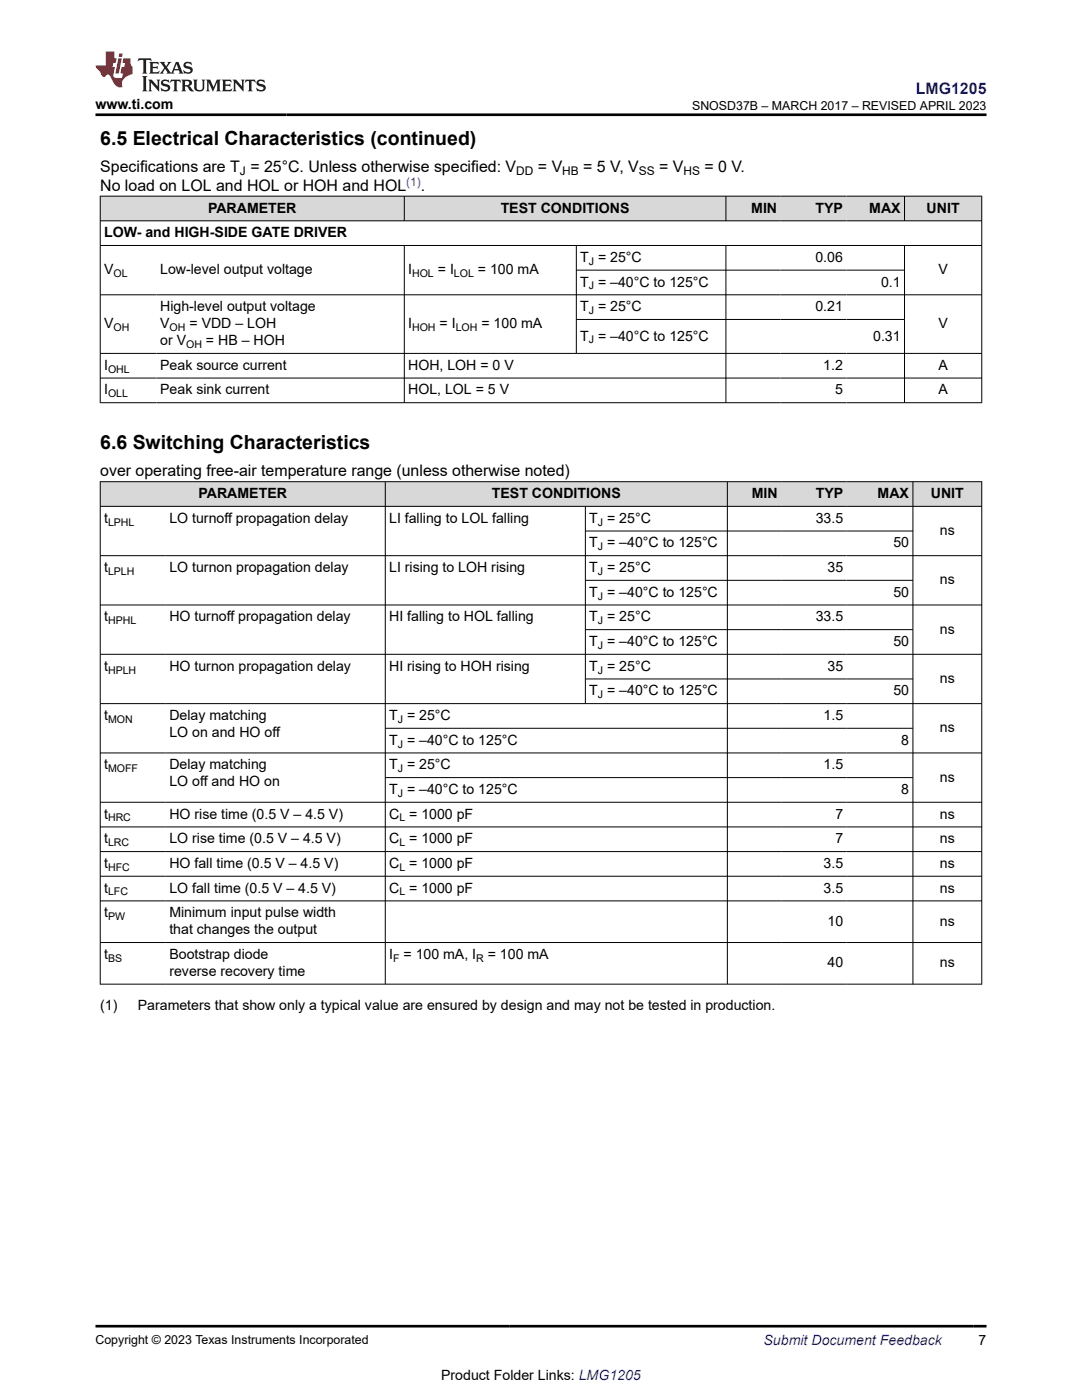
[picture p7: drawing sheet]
<svg xmlns="http://www.w3.org/2000/svg" width="216mm" height="279mm" viewBox="0 0 216 279" stroke-linecap="round" stroke-linejoin="round" font-family="sans-serif">
<defs><g id="words">
<g font-size="3.9">
<text x="20" y="28.8">6.5 Electrical Characteristics (continued)</text>
<text x="20" y="89.6">6.6 Switching Characteristics</text>
</g>
<text font-size="3.2" fill="#00f" x="182.7" y="18.7">LMG1205</text>
<g font-size="3.2">
<text x="20" y="34.3">Specifications are T = 25°C. Unless otherwise specified: V</text>
<text x="107.3" y="34.3">= V</text>
<text x="116.4" y="34.3">= 5 V, V</text>
<text x="131.5" y="34.3">= V</text>
<text x="140.6" y="34.3">= 0 V.</text>
<text x="20" y="38.1">No load on LOL and HOL or HOH and HOL</text>
<text x="84" y="38.1">.</text>
<text x="20" y="95.1">over operating free-air temperature range (unless otherwise noted)</text>
</g>
<g font-size="2.8">
<text x="19" y="21.8">www.ti.com</text>
<text x="20.8" y="47.3">LOW- and HIGH-SIDE GATE DRIVER</text>
<text x="41.5" y="42.4">PARAMETER</text>
<text x="99.9" y="42.4">TEST CONDITIONS</text>
<text x="149.9" y="42.4">MIN</text>
<text x="162.7" y="42.4">TYP</text>
<text x="173.4" y="42.4">MAX</text>
<text x="184.9" y="42.4">UNIT</text>
<text x="115.8" y="52.3">T = 25°C</text>
<text x="162.7" y="52.3">0.06</text>
<text x="20.8" y="54.7">V</text>
<text x="32" y="54.7">Low-level output voltage</text>
<text x="81.4" y="54.7">I</text>
<text x="87.4" y="54.7">= I</text>
<text x="95.4" y="54.7">= 100 mA</text>
<text x="115.8" y="57.2">T = –40°C to 125°C</text>
<text x="175.8" y="57.2">0.1</text>
<text x="187.3" y="54.7">V</text>
<text x="20.8" y="65.5">V</text>
<text x="32" y="62.1">High-level output voltage</text>
<text x="32" y="65.5">V</text>
<text x="37.8" y="65.5">= VDD – LOH</text>
<text x="81.4" y="65.5">I</text>
<text x="87.7" y="65.5">= I</text>
<text x="96.1" y="65.5">= 100 mA</text>
<text x="115.8" y="62.1">T = 25°C</text>
<text x="162.7" y="62.1">0.21</text>
<text x="187.3" y="65.5">V</text>
<text x="32" y="68.9">or V</text>
<text x="41.1" y="68.9">= HB – HOH</text>
<text x="115.8" y="68">T = –40°C to 125°C</text>
<text x="174.2" y="68">0.31</text>
<text x="20.8" y="73.8">I</text>
<text x="32" y="73.8">Peak source current</text>
<text x="81.4" y="73.8">HOH, LOH = 0 V</text>
<text x="164.3" y="73.8">1.2</text>
<text x="187.3" y="73.8">A</text>
<text x="20.8" y="78.7">I</text>
<text x="32" y="78.7">Peak sink current</text>
<text x="81.4" y="78.7">HOL, LOL = 5 V</text>
<text x="166.6" y="78.7">5</text>
<text x="187.3" y="78.7">A</text>
<text x="39.6" y="99.4">PARAMETER</text>
<text x="98.2" y="99.4">TEST CONDITIONS</text>
<text x="150" y="99.4">MIN</text>
<text x="162.8" y="99.4">TYP</text>
<text x="175.1" y="99.4">MAX</text>
<text x="185.7" y="99.4">UNIT</text>
<text x="20.8" y="104.3">t</text>
<text x="33.8" y="104.3">LO turnoff propagation delay</text>
<text x="77.6" y="104.3">LI falling to LOL falling</text>
<text x="117.6" y="104.3">T = 25°C</text>
<text x="162.8" y="104.3">33.5</text>
<text x="187.5" y="106.8">ns</text>
<text x="117.6" y="109.2">T = –40°C to 125°C</text>
<text x="178.3" y="109.2">50</text>
<text x="20.8" y="114.2">t</text>
<text x="33.8" y="114.2">LO turnon propagation delay</text>
<text x="77.6" y="114.2">LI rising to LOH rising</text>
<text x="117.6" y="114.2">T = 25°C</text>
<text x="117.6" y="119.1">T = –40°C to 125°C</text>
<text x="165.1" y="114.2">35</text>
<text x="178.3" y="119.1">50</text>
<text x="187.5" y="116.6">ns</text>
<text x="20.8" y="124">t</text>
<text x="33.8" y="124">HO turnoff propagation delay</text>
<text x="77.6" y="124">HI falling to HOL falling</text>
<text x="117.6" y="124">T = 25°C</text>
<text x="162.8" y="124">33.5</text>
<text x="117.6" y="128.9">T = –40°C to 125°C</text>
<text x="178.3" y="128.9">50</text>
<text x="187.5" y="126.5">ns</text>
<text x="20.8" y="133.9">t</text>
<text x="33.8" y="133.9">HO turnon propagation delay</text>
<text x="77.6" y="133.9">HI rising to HOH rising</text>
<text x="117.6" y="133.9">T = 25°C</text>
<text x="165.1" y="133.9">35</text>
<text x="187.5" y="136.3">ns</text>
<text x="20.8" y="143.7">t</text>
<text x="33.8" y="143.7">Delay matching</text>
<text x="77.6" y="143.7">T = 25°C</text>
<text x="117.6" y="138.8">T = –40°C to 125°C</text>
<text x="164.3" y="143.7">1.5</text>
<text x="178.3" y="138.8">50</text>
<text x="33.8" y="147.1">LO on and HO off</text>
<text x="77.6" y="148.6">T = –40°C to 125°C</text>
<text x="179.8" y="148.6">8</text>
<text x="187.5" y="146.2">ns</text>
<text x="20.8" y="153.5">t</text>
<text x="33.8" y="153.5">Delay matching</text>
<text x="77.6" y="153.5">T = 25°C</text>
<text x="164.3" y="153.5">1.5</text>
<text x="33.8" y="156.9">LO off and HO on</text>
<text x="77.6" y="158.5">T = –40°C to 125°C</text>
<text x="179.8" y="158.5">8</text>
<text x="187.5" y="156">ns</text>
<text x="20.8" y="163.4">t</text>
<text x="33.8" y="163.4">HO rise time (0.5 V – 4.5 V)</text>
<text x="77.6" y="163.4">C = 1000 pF</text>
<text x="166.7" y="163.4">7</text>
<text x="187.5" y="163.4">ns</text>
<text x="20.8" y="168.3">t</text>
<text x="20.8" y="173.2">t</text>
<text x="33.8" y="168.3">LO rise time (0.5 V – 4.5 V)</text>
<text x="33.8" y="173.2">HO fall time (0.5 V – 4.5 V)</text>
<text x="77.6" y="168.3">C = 1000 pF</text>
<text x="77.6" y="173.2">C = 1000 pF</text>
<text x="164.3" y="173.2">3.5</text>
<text x="166.7" y="168.3">7</text>
<text x="187.5" y="168.3">ns</text>
<text x="187.5" y="173.2">ns</text>
<text x="20.8" y="178.1">t</text>
<text x="33.8" y="178.1">LO fall time (0.5 V – 4.5 V)</text>
<text x="77.6" y="178.1">C = 1000 pF</text>
<text x="164.3" y="178.1">3.5</text>
<text x="187.5" y="178.1">ns</text>
<text x="20.8" y="183.1">t</text>
<text x="33.8" y="183.1">Minimum input pulse width</text>
<text x="165.1" y="184.8">10</text>
<text x="187.5" y="184.8">ns</text>
<text x="20.8" y="191.4">t</text>
<text x="33.8" y="186.5">that changes the output</text>
<text x="33.8" y="191.4">Bootstrap diode</text>
<text x="77.6" y="191.4">I</text>
<text x="80.5" y="191.4">= 100 mA, I</text>
<text x="97.3" y="191.4">= 100 mA</text>
<text x="33.8" y="194.8">reverse recovery time</text>
<text x="165.1" y="193.1">40</text>
<text x="187.5" y="193.1">ns</text>
<text x="20" y="201.6">(1)</text>
<text x="27.5" y="201.6">Parameters that show only a typical value are ensured by design and may not be tested in production.</text>
<text x="195.3" y="268.5">7</text>
<text x="88" y="275.3">Product Folder Links: LMG1205</text>
</g>
<text font-size="2.8" fill="#00f" x="152.4" y="268.5">Submit Document Feedback</text>
<g font-size="2.5">
<text x="138.1" y="21.9">SNOSD37B – MARCH 2017 – REVISED APRIL 2023</text>
<text x="19" y="268.2">Copyright © 2023 Texas Instruments Incorporated</text>
</g>
<g font-size="2.4">
<text x="47.9" y="34.9">J</text>
<text x="103" y="34.9">DD</text>
<text x="112.2" y="34.9">HB</text>
<text x="127.5" y="34.9">SS</text>
<text x="136.4" y="34.9">HS</text>
</g>
<text font-size="2.4" fill="#00f" x="81.1" y="37">(1)</text>
<g font-size="2.1">
<text x="117.5" y="52.8">J</text>
<text x="22.6" y="55.3">OL</text>
<text x="82.2" y="55.3">HOL</text>
<text x="90.6" y="55.3">LOL</text>
<text x="117.5" y="57.8">J</text>
<text x="117.5" y="62.7">J</text>
<text x="22.6" y="66.1">OH</text>
<text x="33.8" y="66.1">OH</text>
<text x="37.1" y="69.4">OH</text>
<text x="82.2" y="66.1">HOH</text>
<text x="90.9" y="66.1">LOH</text>
<text x="117.5" y="68.5">J</text>
<text x="21.6" y="74.4">OHL</text>
<text x="21.6" y="79.3">OLL</text>
<text x="21.6" y="104.9">LPHL</text>
<text x="119.3" y="104.9">J</text>
<text x="119.3" y="109.8">J</text>
<text x="21.6" y="114.7">LPLH</text>
<text x="119.3" y="114.7">J</text>
<text x="119.3" y="119.7">J</text>
<text x="21.6" y="124.6">HPHL</text>
<text x="119.3" y="124.6">J</text>
<text x="119.3" y="129.5">J</text>
<text x="21.6" y="134.4">HPLH</text>
<text x="119.3" y="134.4">J</text>
<text x="119.3" y="139.3">J</text>
<text x="21.6" y="144.3">MON</text>
<text x="79.4" y="144.3">J</text>
<text x="79.4" y="149.2">J</text>
<text x="21.6" y="154.1">MOFF</text>
<text x="79.4" y="154.1">J</text>
<text x="79.4" y="159">J</text>
<text x="21.6" y="163.9">HRC</text>
<text x="79.7" y="163.9">L</text>
<text x="21.6" y="168.9">LRC</text>
<text x="21.6" y="173.8">HFC</text>
<text x="79.7" y="168.9">L</text>
<text x="79.7" y="173.8">L</text>
<text x="21.6" y="178.7">LFC</text>
<text x="79.7" y="178.7">L</text>
<text x="21.6" y="183.6">PW</text>
<text x="21.6" y="191.9">BS</text>
<text x="78.4" y="191.9">F</text>
<text x="95" y="191.9">R</text>
</g>
</g></defs>
<g fill="#d8d8d8">
<path d="M20 39.1h175.9v5h-175.9z" fill-rule="evenodd"/>
<path d="M20.1 39.2h60.5v4.8h-60.5z" fill-rule="evenodd"/>
<path d="M80.7 39.2h64.1v4.8h-64.1z" fill-rule="evenodd"/>
<path d="M144.9 39.2h10.9v4.8h-10.9z" fill-rule="evenodd"/>
<path d="M155.8 39.2h13.1v4.8h-13.1z" fill-rule="evenodd"/>
<path d="M168.9 39.2h11.5v4.8h-11.5z" fill-rule="evenodd"/>
<path d="M180.5 39.2h15.3v4.8h-15.3z" fill-rule="evenodd"/>
</g>
<g fill="none" stroke="#000" stroke-width=".2">
<path d="M19.9 39.1h176.1M20 39.1v41.3M80.7 39.1v5M144.8 39.1v5M180.5 39.1v5M195.9 39.1v41.3M19.9 44.1h176.1M19.9 49h176.1M19.9 58.8h176.1M80.7 49v31.4M115 49v21.6M115 53.9h65.5"/>
<path d="M144.8 49v31.4M180.5 49v31.4M19.9 70.5h176.1M19.9 75.5h176.1M115 63.8h65.5M19.9 80.4h176.1"/>
</g>
<g fill="#d8d8d8">
<path d="M20 96.1h175.9v5h-175.9z" fill-rule="evenodd"/>
<path d="M20.1 96.2h56.7v4.8h-56.7z" fill-rule="evenodd"/>
<path d="M76.9 96.2h68.2v4.8h-68.2z" fill-rule="evenodd"/>
<path d="M145.2 96.2h10.7v4.8h-10.7z" fill-rule="evenodd"/>
<path d="M155.9 96.2h13.1v4.8h-13.1z" fill-rule="evenodd"/>
<path d="M169 96.2h13.1v4.8h-13.1z" fill-rule="evenodd"/>
<path d="M182.2 96.2h13.6v4.8h-13.6z" fill-rule="evenodd"/>
</g>
<g fill="none" stroke="#000" stroke-width=".2">
<path d="M19.9 96.1h176.1M20 96.1v100.4M76.9 96.1v100.4M145.1 96.1v100.4M182.2 96.1v100.4M195.9 96.1v100.4M19.9 101.1h176.1M19.9 110.9h176.1M116.8 101.1v39.4M116.8 106h65.4M116.8 115.8h65.4M19.9 120.7h176.1"/>
<path d="M19.9 130.6h176.1M116.8 125.7h65.4M116.8 135.5h65.4M19.9 140.4h176.1M19.9 150.3h176.1M76.9 145.3h105.3M76.9 155.2h105.3M19.9 160.1h176.1M19.9 165h176.1M19.9 170h176.1M19.9 174.9h176.1M19.9 179.8h176.1"/>
<path d="M19.9 188.1h176.1M19.9 196.4h176.1"/>
</g>
<path d="M27.7 11.6l-.2 .6 .5-.2h.6v.1v2.2l-.2 .4h1l-.2-.4v-2.2v-.1h.5l.5 .2-.1-.6zM29.8 12.4l.2 .3v1.6l-.2 .4h1.9l.1-.6a1.08 1.08 0 0 1-1.3 .2v-.7h.6l.4 .2v-.7l-.4 .2h-.6v-.5l.2-.2a1 1 0 0 1 1 .3l-.1-.5zM31.8 12.4l1 1.1-1 1.2h.9l-.2-.2 .4-.8 .5 .8-.2 .2h1.6l-.2-.2 .1-.5h1l.1 .5-.1 .2h.9l-.2-.4-.8-1.9h-.5l-1 2.1-.8-1.1 .9-1h-.8l.2 .2-.5 .6-.3-.6 .1-.2zM35.2 12.8l.4 1h-.8zM36.8 12.5a.65 .65 0 0 0-.2 .7 .65 .65 0 0 0 .6 .5l.7 .1 .1 .3a.79 .79 0 0 1-.7 .4 .79 .79 0 0 1-.7-.5l.1 .7 .2-.1a.93 .93 0 0 0 1.1 0 .93 .93 0 0 0 .4-.9 1.46 1.46 0 0 0-1.2-.6l-.1-.3a1.09 1.09 0 0 1 1.2 .2l-.2-.6-.1 .1-.6-.2zM28.4 15.2l.2 .4v2.2l-.2 .4h1l-.2-.4v-2.2l.2-.4zM29.6 15.9l.2 .4v1.5l-.2 .4h.8l-.3-.4v-1.3l1.7 1.8v-2l.2-.4h-.8l.2 .2 .1 1.1-1.2-1.3zM32.3 16a.65 .65 0 0 0-.2 .8 .65 .65 0 0 0 .7 .4l.6 .2 .1 .2a.79 .79 0 0 1-.7 .4 .79 .79 0 0 1-.7-.5l.1 .7 .2-.1a.93 .93 0 0 0 1.1 .1 .93 .93 0 0 0 .4-1 1.46 1.46 0 0 0-1.2-.5l-.1-.4a1.09 1.09 0 0 1 1.2 .2l-.2-.6-.1 .1-.6-.1zM34.1 15.9l-.1 .6a.63 .63 0 0 1 .7-.3l.1 1.6-.3 .4h1l-.2-.4v-1.6a.66 .66 0 0 1 .8 .3l-.1-.6zM36.2 15.9l.2 .4v1.5l-.2 .4h.9l-.2-.2v-.7h.5l.1 .2a.79 .79 0 0 0 1.2 .6l-1-.9a.61 .61 0 0 0 .6-.6 .61 .61 0 0 0-.5-.7zM36.9 16.2h.2a.47 .47 0 0 1 .5 .1 .47 .47 0 0 1 .1 .5l-.2 .1-.6 .1zM38.5 15.9l.2 .2a2.27 2.27 0 0 0 .4 2 1.04 1.04 0 0 0 1.7-.7v-1.3l.2-.2h-.8l.2 .4v1.1a.6 .6 0 0 1-.6 .6 .6 .6 0 0 1-.6-.6v-1.1l.3-.4zM41.1 15.9l.2 .4v1.5l-.2 .4h.7l-.2-.4v-1.4l.9 1.9 .8-1.9v1.4l-.2 .4h1l-.3-.4v-1.5l.3-.4h-.8l-.7 1.5-.7-1.5zM44.3 15.9l.2 .4v1.5l-.2 .4h1.9l.1-.6a1.09 1.09 0 0 1-1.3 .2v-.7h.6l.4 .2v-.6l-.4 .2h-.6v-.6l.2-.1a1.01 1.01 0 0 1 1 .3l-.1-.6zM46.4 15.9l.3 .4v1.5l-.3 .4h.8l-.2-.4v-1.3l1.6 1.8v-2l.2-.4h-.7l.2 .2v1.1l-1.2-1.3zM49 15.9l-.1 .6a.63 .63 0 0 1 .8-.3v1.6l-.3 .4h1l-.2-.4v-1.6a.66 .66 0 0 1 .8 .3l-.1-.6zM51.4 16a.65 .65 0 0 0-.2 .8 .65 .65 0 0 0 .6 .4l.6 .2 .2 .2a.79 .79 0 0 1-.8 .4 .79 .79 0 0 1-.6-.5l.1 .7 .2-.1a.93 .93 0 0 0 1 .1 .93 .93 0 0 0 .5-1 1.46 1.46 0 0 0-1.3-.5l-.1-.4a1.09 1.09 0 0 1 1.3 .2l-.2-.6-.2 .1-.5-.1z" fill="#231f20"/>
<path d="M21.1 10.3v2.7h-2.1l.1 .4 .9 1a.95 .95 0 0 0 .9 .9 .59 .59 0 0 1 .6-.4 .59 .59 0 0 1 .5 .3l.4 .8a1.59 1.59 0 0 0 2.1 1.4 1.61 1.61 0 0 1 1-2.3l1-.3-.1-1.5a1.59 1.59 0 0 1-.4-1.7h-1.4l-.2 .9h.5l-.1 .9h-.5l-.2 .9v.3l.4 .1-.2 .9h-.6a.73 .73 0 0 1-1.1-.7l.3-1.5h-.5l.2-.9h.5l.2-.9h-.5v-1.3zM23.6 11.6l-.6 3.1h.7l.6-3.1zM23.8 10.7l-.1 .6h.7l.1-.6z" fill="#ed1c24"/>
<path d="M19 22.9h177.8M19 264.7h177.8" fill="none" stroke="#000" stroke-width=".53"/>
<use href="#words"/>
</svg>
